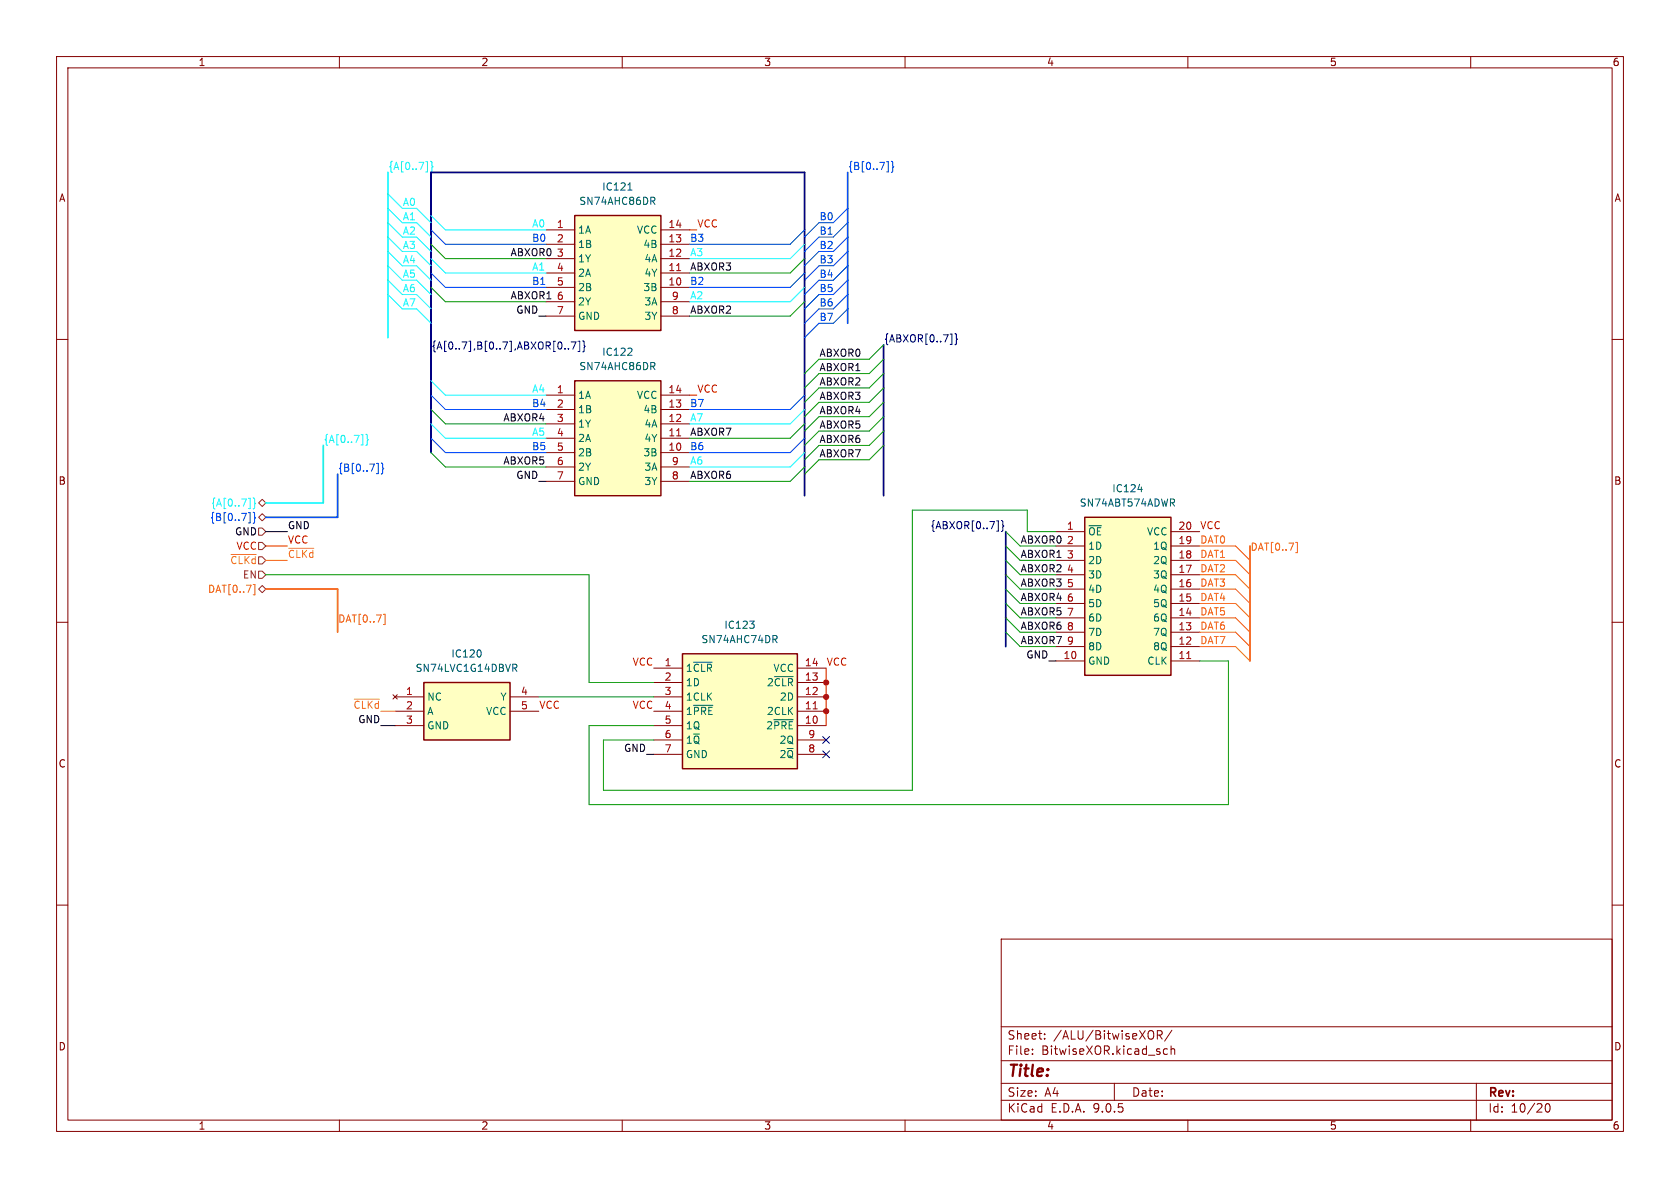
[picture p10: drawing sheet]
<svg xmlns="http://www.w3.org/2000/svg" width="297mm" height="210mm" viewBox="0 0 297 210" stroke-linecap="round" stroke-linejoin="round" font-family="sans-serif">
<defs><g id="words">
<text font-size="2.8" fill="#840000" x="178" y="190.9">Title:</text>
<g font-size="2.1" fill="#840000">
<text x="178" y="184">Sheet:</text>
<text x="186.2" y="184">/ALU/BitwiseXOR/</text>
<text x="178" y="186.7">File:</text>
<text x="184.1" y="186.7">BitwiseXOR.kicad_sch</text>
<text x="178" y="196.9">KiCad</text>
<text x="178" y="194.1">Size:</text>
<text x="184.7" y="194.1">A4</text>
<text x="185.7" y="196.9">E.D.A.</text>
<text x="193.3" y="196.9">9.0.5</text>
<text x="200" y="194.1">Date:</text>
<text x="263" y="194.3">Rev:</text>
<text x="263" y="196.9">Id:</text>
<text x="267.1" y="196.9">10/20</text>
</g>
<g font-size="1.8" fill="#840000">
<text x="35" y="11.9">1</text>
<text x="85" y="11.9">2</text>
<text x="135" y="11.9">3</text>
<text x="185" y="11.9">4</text>
<text x="235" y="11.9">5</text>
<text x="285" y="11.9">6</text>
<text x="10.3" y="35.9">A</text>
<text x="285.3" y="35.9">A</text>
<text x="10.3" y="85.9">B</text>
<text x="285.3" y="85.9">B</text>
<text x="10.3" y="135.9">C</text>
<text x="285.3" y="135.9">C</text>
<text x="10.3" y="185.9">D</text>
<text x="285.3" y="185.9">D</text>
<text x="35" y="199.9">1</text>
<text x="85" y="199.9">2</text>
<text x="135" y="199.9">3</text>
<text x="185" y="199.9">4</text>
<text x="235" y="199.9">5</text>
<text x="285" y="199.9">6</text>
</g>
<g font-size="1.8" fill="#00f8ff">
<text x="68.6" y="30.1">{A[0..7]}</text>
<text x="71.1" y="36.5">A0</text>
<text x="71.1" y="39">A1</text>
<text x="71.1" y="41.6">A2</text>
<text x="94" y="40.3">A0</text>
<text x="71.1" y="44.1">A3</text>
<text x="71.1" y="46.6">A4</text>
<text x="94" y="47.9">A1</text>
<text x="121.9" y="45.4">A3</text>
<text x="71.1" y="51.7">A6</text>
<text x="71.1" y="49.2">A5</text>
<text x="121.9" y="53">A2</text>
<text x="71.1" y="54.3">A7</text>
<text x="94" y="69.5">A4</text>
<text x="94" y="77.1">A5</text>
<text x="121.9" y="74.6">A7</text>
<text x="57.1" y="78.4">{A[0..7]}</text>
<text x="121.9" y="82.2">A6</text>
<text x="37.2" y="89.8">{A[0..7]}</text>
</g>
<g font-size="1.8" fill="#006464">
<text x="106.4" y="33.9">IC121</text>
<text x="102.1" y="41.5">1A</text>
<text x="102.3" y="36.4">SN74AHC86DR</text>
<text x="112.5" y="41.5">VCC</text>
<text x="102.1" y="44">1B</text>
<text x="102.1" y="46.6">1Y</text>
<text x="113.6" y="44">4B</text>
<text x="113.8" y="46.6">4A</text>
<text x="102.1" y="49.1">2A</text>
<text x="102.1" y="51.7">2B</text>
<text x="113.6" y="51.7">3B</text>
<text x="113.8" y="49.1">4Y</text>
<text x="102.1" y="54.2">2Y</text>
<text x="102.1" y="56.7">GND</text>
<text x="113.8" y="54.2">3A</text>
<text x="113.8" y="56.7">3Y</text>
<text x="102.3" y="65.6">SN74AHC86DR</text>
<text x="106.4" y="63.1">IC122</text>
<text x="102.1" y="70.7">1A</text>
<text x="112.5" y="70.7">VCC</text>
<text x="102.1" y="73.3">1B</text>
<text x="102.1" y="75.8">1Y</text>
<text x="113.6" y="73.3">4B</text>
<text x="113.8" y="75.8">4A</text>
<text x="102.1" y="78.3">2A</text>
<text x="102.1" y="80.9">2B</text>
<text x="102.1" y="83.4">2Y</text>
<text x="113.6" y="80.9">3B</text>
<text x="113.8" y="78.3">4Y</text>
<text x="113.8" y="83.4">3A</text>
<text x="102.1" y="86">GND</text>
<text x="113.8" y="86">3Y</text>
<text x="190.8" y="89.8">SN74ABT574ADWR</text>
<text x="196.5" y="87.2">IC124</text>
<text x="192.3" y="94.8">~{OE}</text>
<text x="202.7" y="94.8">VCC</text>
<text x="192.3" y="97.4">1D</text>
<text x="192.3" y="99.9">2D</text>
<text x="203.8" y="97.4">1Q</text>
<text x="203.8" y="99.9">2Q</text>
<text x="192.3" y="102.5">3D</text>
<text x="192.3" y="105">4D</text>
<text x="192.3" y="107.5">5D</text>
<text x="203.8" y="102.5">3Q</text>
<text x="203.8" y="105">4Q</text>
<text x="203.8" y="107.5">5Q</text>
<text x="123.9" y="113.9">SN74AHC74DR</text>
<text x="128" y="111.4">IC123</text>
<text x="192.3" y="110.1">6D</text>
<text x="192.3" y="112.6">7D</text>
<text x="203.8" y="110.1">6Q</text>
<text x="203.8" y="112.6">7Q</text>
<text x="73.4" y="119">SN74LVC1G14DBVR</text>
<text x="79.7" y="116.4">IC120</text>
<text x="121.2" y="119">1~{CLR}</text>
<text x="136.6" y="119">VCC</text>
<text x="192.3" y="115.2">8D</text>
<text x="192.3" y="117.7">GND</text>
<text x="202.7" y="117.7">CLK</text>
<text x="203.8" y="115.2">8Q</text>
<text x="75.4" y="124.1">NC</text>
<text x="88.4" y="124.1">Y</text>
<text x="121.2" y="121.5">1D</text>
<text x="121.2" y="124.1">1CLK</text>
<text x="135.5" y="121.5">2~{CLR}</text>
<text x="137.8" y="124.1">2D</text>
<text x="75.4" y="126.6">A</text>
<text x="75.4" y="129.1">GND</text>
<text x="85.8" y="126.6">VCC</text>
<text x="121.2" y="126.6">1~{PRE}</text>
<text x="121.2" y="129.1">1Q</text>
<text x="121.2" y="131.7">1~{Q}</text>
<text x="135.4" y="129.1">2~{PRE}</text>
<text x="135.5" y="126.6">2CLK</text>
<text x="137.7" y="131.7">2Q</text>
<text x="121.2" y="134.2">GND</text>
<text x="137.7" y="134.2">2~{Q}</text>
</g>
<g font-size="1.8" fill="#0048ff">
<text x="149.9" y="30.1">{B[0..7]}</text>
<text x="144.8" y="39">B0</text>
<text x="144.8" y="41.6">B1</text>
<text x="94" y="42.8">B0</text>
<text x="121.9" y="42.8">B3</text>
<text x="144.8" y="44.1">B2</text>
<text x="144.8" y="46.6">B3</text>
<text x="94" y="50.5">B1</text>
<text x="121.9" y="50.5">B2</text>
<text x="144.8" y="49.2">B4</text>
<text x="144.8" y="51.7">B5</text>
<text x="144.8" y="56.8">B7</text>
<text x="144.8" y="54.3">B6</text>
<text x="94" y="72">B4</text>
<text x="121.9" y="72">B7</text>
<text x="59.7" y="83.5">{B[0..7]}</text>
<text x="94" y="79.7">B5</text>
<text x="121.9" y="79.7">B6</text>
<text x="37" y="92.3">{B[0..7]}</text>
</g>
<g font-size="1.8" fill="#a90000">
<text x="98.4" y="40.4">1</text>
<text x="118.1" y="40.4">14</text>
<text x="98.4" y="42.9">2</text>
<text x="98.4" y="45.5">3</text>
<text x="118.1" y="42.9">13</text>
<text x="118.1" y="45.5">12</text>
<text x="98.4" y="48">4</text>
<text x="98.4" y="50.5">5</text>
<text x="98.4" y="53.1">6</text>
<text x="118.1" y="48">11</text>
<text x="118.1" y="50.5">10</text>
<text x="118.7" y="53.1">9</text>
<text x="98.4" y="55.6">7</text>
<text x="118.7" y="55.6">8</text>
<text x="98.4" y="69.6">1</text>
<text x="118.1" y="69.6">14</text>
<text x="98.4" y="72.1">2</text>
<text x="98.4" y="74.7">3</text>
<text x="98.4" y="77.2">4</text>
<text x="118.1" y="72.1">13</text>
<text x="118.1" y="74.7">12</text>
<text x="118.1" y="77.2">11</text>
<text x="98.4" y="79.8">5</text>
<text x="98.4" y="82.3">6</text>
<text x="118.1" y="79.8">10</text>
<text x="118.7" y="82.3">9</text>
<text x="98.4" y="84.8">7</text>
<text x="118.7" y="84.8">8</text>
<text x="188.5" y="93.7">1</text>
<text x="208.2" y="93.7">20</text>
<text x="188.5" y="96.3">2</text>
<text x="188.5" y="98.8">3</text>
<text x="188.5" y="101.3">4</text>
<text x="208.2" y="96.3">19</text>
<text x="208.2" y="98.8">18</text>
<text x="208.2" y="101.3">17</text>
<text x="188.5" y="103.9">5</text>
<text x="188.5" y="106.4">6</text>
<text x="208.2" y="103.9">16</text>
<text x="208.2" y="106.4">15</text>
<text x="188.5" y="109">7</text>
<text x="188.5" y="111.5">8</text>
<text x="208.2" y="109">14</text>
<text x="208.2" y="111.5">13</text>
<text x="117.4" y="117.9">1</text>
<text x="142.2" y="117.9">14</text>
<text x="187.9" y="116.6">10</text>
<text x="188.5" y="114">9</text>
<text x="208.2" y="114">12</text>
<text x="208.2" y="116.6">11</text>
<text x="71.7" y="122.9">1</text>
<text x="71.7" y="125.5">2</text>
<text x="92" y="122.9">4</text>
<text x="92" y="125.5">5</text>
<text x="117.4" y="120.4">2</text>
<text x="117.4" y="122.9">3</text>
<text x="117.4" y="125.5">4</text>
<text x="142.2" y="120.4">13</text>
<text x="142.2" y="122.9">12</text>
<text x="142.2" y="125.5">11</text>
<text x="71.7" y="128">3</text>
<text x="117.4" y="128">5</text>
<text x="117.4" y="130.6">6</text>
<text x="142.2" y="128">10</text>
<text x="142.8" y="130.6">9</text>
<text x="117.4" y="133.1">7</text>
<text x="142.8" y="133.1">8</text>
</g>
<g font-size="1.8" fill="#ff0007">
<text x="123.2" y="40.3">VCC</text>
<text x="123.2" y="69.5">VCC</text>
<text x="212.1" y="93.6">VCC</text>
<text x="41.7" y="97.4">VCC</text>
<text x="50.8" y="96.2">VCC</text>
<text x="111.7" y="117.8">VCC</text>
<text x="146" y="117.8">VCC</text>
<text x="95.2" y="125.4">VCC</text>
<text x="111.7" y="125.4">VCC</text>
</g>
<g font-size="1.8" fill="#0f0f0f">
<text x="90.2" y="45.4">ABXOR0</text>
<text x="121.9" y="47.9">ABXOR3</text>
<text x="90.2" y="53">ABXOR1</text>
<text x="121.9" y="55.5">ABXOR2</text>
<text x="144.8" y="63.2">ABXOR0</text>
<text x="144.8" y="65.7">ABXOR1</text>
<text x="144.8" y="68.2">ABXOR2</text>
<text x="144.8" y="70.8">ABXOR3</text>
<text x="88.9" y="74.6">ABXOR4</text>
<text x="121.9" y="77.1">ABXOR7</text>
<text x="144.8" y="73.3">ABXOR4</text>
<text x="144.8" y="75.9">ABXOR5</text>
<text x="88.9" y="82.2">ABXOR5</text>
<text x="144.8" y="80.9">ABXOR7</text>
<text x="144.8" y="78.4">ABXOR6</text>
<text x="121.9" y="84.7">ABXOR6</text>
<text x="180.3" y="98.7">ABXOR1</text>
<text x="180.3" y="101.3">ABXOR2</text>
<text x="180.3" y="96.2">ABXOR0</text>
<text x="180.3" y="106.3">ABXOR4</text>
<text x="180.3" y="103.8">ABXOR3</text>
<text x="180.3" y="111.4">ABXOR6</text>
<text x="180.3" y="108.9">ABXOR5</text>
<text x="180.3" y="114">ABXOR7</text>
</g>
<g font-size="1.8">
<text x="91.2" y="55.5">GND</text>
<text x="91.2" y="84.7">GND</text>
<text x="41.5" y="94.8">GND</text>
<text x="50.8" y="93.6">GND</text>
<text x="181.3" y="116.5">GND</text>
<text x="63.2" y="127.9">GND</text>
<text x="110.2" y="133">GND</text>
</g>
<g font-size="1.8" fill="#000084">
<text x="76.2" y="61.9">{A[0..7],B[0..7],ABXOR[0..7]}</text>
<text x="156.2" y="60.6">{ABXOR[0..7]}</text>
<text x="164.4" y="93.6">{ABXOR[0..7]}</text>
</g>
<g font-size="1.8" fill="#725600">
<text x="40.6" y="99.9">~{CLKd}</text>
<text x="42.8" y="102.5">EN</text>
</g>
<g font-size="1.8" fill="#ffba00">
<text x="50.8" y="98.7">~{CLKd}</text>
<text x="62.4" y="125.4">~{CLKd}</text>
</g>
<g font-size="1.8" fill="#ff6400">
<text x="212.1" y="96.2">DAT0</text>
<text x="212.1" y="98.7">DAT1</text>
<text x="212.1" y="101.3">DAT2</text>
<text x="221" y="97.4">DAT[0..7]</text>
<text x="36.7" y="105">DAT[0..7]</text>
<text x="212.1" y="106.3">DAT4</text>
<text x="212.1" y="103.8">DAT3</text>
<text x="59.7" y="110.1">DAT[0..7]</text>
<text x="212.1" y="108.9">DAT5</text>
<text x="212.1" y="111.4">DAT6</text>
<text x="212.1" y="114">DAT7</text>
</g>
</g></defs>
<g fill="none" stroke="#840000" stroke-width=".18">
<path d="M10 10h277v190h-277zM12 12h273v186h-273zM60 10v2M110 10v2M160 10v2M210 10v2M260 10v2M10 60h2M285 60h2M10 110h2M285 110h2M10 160h2"/>
<path d="M177 166h108v32h-108zM285 160h2M60 198v2M110 198v2M160 198v2M177 194.5h108M177 191.5h108M177 187.5h108M177 181.5h108M182.5 186.3v.1M182.5 185.5v.1M184.7 183.6v.1"/>
<path d="M184.7 182.8v.1M197 191.5v3M203.9 182.4v1.1M204.6 183l.7-.1 .2-.2-.1-.4-.2-.1h-.6v1.5M205 183l.5 .7M205.7 186.1l.3 .3 .4-.1M206.4 185.5l-.4-.1-.3 .3M207 185.5l.2-.1 .4 .1 .1 .9M207 184.9v1.5M207.2 182.1l-1.3 2M210 198v2M260 198v2"/>
<path d="M261 191.5v6.5M273.3 195.2l.2-.1a.81 .81 0 0 1 .6 .6 .81 .81 0 0 1-.3 .8l-.1 .1a.81 .81 0 0 1-.4-1.4z"/>
</g>
<path d="M191.8 91.4h15.2v28h-15.2z" fill="#ffffc2"/>
<path d="M191.8 91.4h15.2v28h-15.2z" fill="none" stroke="#840000" stroke-width=".25"/>
<g fill="none" stroke="#840000" stroke-width=".18">
<path d="M186.7 94h5.1M186.7 96.5h5.1M186.7 99.1h5.1M207 94h5.1M207 96.5h5.1M207 99.1h5.1M186.7 101.6h5.1M186.7 104.1h5.1M186.7 106.7h5.1M186.7 109.2h5.1M186.7 111.8h5.1M186.7 114.3h5.1"/>
<path d="M186.7 116.8h5.1M207 101.6h5.1M207 104.1h5.1M207 106.7h5.1M207 109.2h5.1M207 111.8h5.1M207 114.3h5.1M207 116.8h5.1"/>
</g>
<path d="M209.8 116.4h.7" fill="none" stroke="#a90000" stroke-width=".18"/>
<path d="M201.2 86.5h.8M207.2 88.9l.4 .6M207.5 88.3l.1 .2-.1 .3" fill="none" stroke="#006464" stroke-width=".18"/>
<path d="M120.6 115.6h20.4v20.3h-20.4z" fill="#ffffc2"/>
<path d="M120.6 115.6h20.4v20.3h-20.4z" fill="none" stroke="#840000" stroke-width=".25"/>
<g fill="none" stroke="#840000" stroke-width=".18">
<path d="M115.6 118.1h5M141 118.1h5M115.6 120.7h5M115.6 123.2h5M115.6 125.7h5M115.6 128.3h5M115.6 130.8h5M115.6 133.4h5M141 120.7h5M141 123.2h5M141 125.7h5M141 128.3h5"/>
<path d="M141 130.8h5M141 133.4h5"/>
</g>
<path d="M122.6 117.1h3.3M132.5 109.8h.8l-.4 .5M133.2 110.3l.1 .2-.1 .5M136.9 119.6h3.3M136.9 113l.5 .6M137.1 112.3l.3 .3-.1 .3-.2 .1M122.6 124.7h3.4M136.8 127.2h3.4" fill="none" stroke="#006464" stroke-width=".18"/>
<path d="M143.8 125.3h.7" fill="none" stroke="#a90000" stroke-width=".18"/>
<path d="M74.9 120.7h15.3v10.1h-15.3z" fill="#ffffc2"/>
<path d="M74.9 120.7h15.3v10.1h-15.3z" fill="none" stroke="#840000" stroke-width=".25"/>
<path d="M69.5 122.8l.7 .8M69.8 123.2h5.1M69.8 125.7h5.1M69.8 128.3h5.1M70.2 122.8l-.7 .8M90.2 123.2h5M90.2 125.7h5" fill="none" stroke="#840000" stroke-width=".18"/>
<path d="M84.9 115l.2 .4-.2 .6M90.7 117.4h.4l.3 .3-.1 .3-.6 .1M91 118.1l.4 .6" fill="none" stroke="#006464" stroke-width=".18"/>
<path d="M101.6 38.1h15.2v20.3h-15.2z" fill="#ffffc2"/>
<path d="M101.6 38.1h15.2v20.3h-15.2z" fill="none" stroke="#840000" stroke-width=".25"/>
<g fill="none" stroke="#840000" stroke-width=".18">
<path d="M96.5 40.6h5.1M96.5 43.2h5.1M96.5 45.7h5.1M96.5 48.3h5.1M96.5 50.8h5.1M96.5 53.3h5.1M96.5 55.9h5.1M116.8 40.6h5.1M116.8 43.2h5.1M116.8 45.7h5.1M116.8 48.3h5.1M116.8 50.8h5.1"/>
<path d="M116.8 53.3h5.1M116.8 55.9h5.1"/>
</g>
<path d="M119.6 47.8h.7" fill="none" stroke="#a90000" stroke-width=".18"/>
<path d="M111 33.6h.7M111.2 32.5l.2-.2v1.3M115.4 35.5l.4 .6M115.5 34.9l.3 .2-.1 .3-.2 .1" fill="none" stroke="#006464" stroke-width=".18"/>
<path d="M101.6 67.3h15.2v20.3h-15.2z" fill="#ffffc2"/>
<path d="M101.6 67.3h15.2v20.3h-15.2z" fill="none" stroke="#840000" stroke-width=".25"/>
<g fill="none" stroke="#840000" stroke-width=".18">
<path d="M96.5 69.9h5.1M96.5 72.4h5.1M96.5 74.9h5.1M96.5 77.5h5.1M116.8 69.9h5.1M116.8 72.4h5.1M116.8 74.9h5.1M116.8 77.5h5.1M96.5 80h5.1M96.5 82.6h5.1M96.5 85.1h5.1M116.8 80h5.1"/>
<path d="M116.8 82.6h5.1M116.8 85.1h5.1"/>
</g>
<path d="M119.6 77.1h.7" fill="none" stroke="#a90000" stroke-width=".18"/>
<path d="M111.6 61.6l.1 .2v.3l-.8 .7h.8M115.4 64.7l.4 .6M115.5 64.1l.3 .2-.1 .3-.2 .1" fill="none" stroke="#006464" stroke-width=".18"/>
<path d="M40.8 98h4.5M47 99.1h3.8M51 96.9h4.5M62.6 123.6h4.5M67.3 125.7h2.5" fill="none" stroke="#ffba00" stroke-width=".18"/>
<path d="M45.7 95.9h.7l.6 .6-.6 .7h-.7zM45.7 88.9l.7-.6 .6 .6-.6 .6zM45.7 93.3h.7l.6 .7-.6 .6h-.7zM45.7 91.4l.7-.6 .6 .6-.6 .7zM45.7 104.1l.7-.6 .6 .6-.6 .7zM45.7 101h.7l.6 .6-.6 .6h-.7z" fill="none" stroke="#725600" stroke-width=".18"/>
<g fill="none" stroke="#00f8ff" stroke-width=".18">
<path d="M68.6 36.8l2.5 2.6h2.6l2.5 2.5M68.6 39.4l2.5 2.5M68.6 34.3l2.5 2.5M73.7 36.8l2.5 2.6M75.3 28.6h.3v1.8h-.3M76.1 28.5l.3 .2v.6l.1 .2-.1 .2v.6l-.3 .2M76.2 38.1l2.5 2.5h17.8M68.6 41.9l2.5 2.6M68.6 44.5l2.5 2.5M68.6 47l2.5 2.5M68.6 52.1l2.5 2.5M68.6 49.5l2.5 2.6"/>
<path d="M73.7 41.9l2.5 2.6M73.7 44.5l2.5 2.5M73.7 47l2.5 2.5M73.7 49.5l2.5 2.6M73.7 52.1l2.5 2.5M73.7 54.6l2.5 2.6M76.2 45.7l2.5 2.6h17.8M142.2 50.8l-2.5 2.5h-17.8M142.2 43.2l-2.5 2.5h-17.8M63.8 76.8h.3v1.9h-.3M64.7 76.8l.2 .2v.6l.2 .1-.2 .2v.6l-.2 .2M76.2 74.9l2.5 2.6h17.8"/>
<path d="M76.2 67.3l2.5 2.6h17.8M142.2 72.4l-2.5 2.5h-17.8M43.9 88.1h.3v1.8h-.3M44.8 88l.2 .2v.6l.2 .2-.2 .2v.6l-.2 .2M142.2 80l-2.5 2.6h-17.8"/>
</g>
<path d="M212.1 96.5h6.3l2.6 2.6M212.1 99.1h6.3l2.6 2.5M229.1 95.9h.3v1.8h-.3M44.8 103.3h.3v1.8h-.3M67.8 108.6h.3v1.8h-.3M212.1 114.3h6.3l2.6 2.5M212.1 109.2h6.3l2.6 2.6M212.1 111.8h6.3l2.6 2.5M212.1 106.7h6.3l2.6 2.5M212.1 101.6h6.3l2.6 2.5M212.1 104.1h6.3l2.6 2.6" fill="none" stroke="#ff6400" stroke-width=".18"/>
<g fill="none" stroke="#0048ff" stroke-width=".18">
<path d="M144.8 39.4l-2.6 2.5M149.9 39.4l-2.6 2.5h-2.5l-2.6 2.6M149.9 36.8l-2.6 2.6M156.7 28.6h.3v1.8h-.3M157.6 28.5l.2 .2v.6l.2 .2-.2 .2v.6l-.2 .2M76.2 48.3l2.5 2.5h17.8M76.2 40.6l2.5 2.6h17.8M142.2 48.3l-2.5 2.5h-17.8M142.2 40.6l-2.5 2.6h-17.8M144.8 52.1l-2.6 2.5M144.8 47l-2.6 2.5M144.8 54.6l-2.6 2.6"/>
<path d="M144.8 57.2l-2.6 2.5M144.8 49.5l-2.6 2.6M144.8 44.5l-2.6 2.5M149.9 47l-2.6 2.5M149.9 41.9l-2.6 2.6M149.9 49.5l-2.6 2.6M149.9 52.1l-2.6 2.5M149.9 44.5l-2.6 2.5M149.9 54.6l-2.6 2.6M76.2 77.5l2.5 2.5h17.8M76.2 69.9l2.5 2.5h17.8M142.2 77.5l-2.5 2.5h-17.8"/>
<path d="M142.2 69.9l-2.5 2.5h-17.8M43.9 90.6h.3v1.8h-.3M44.8 90.6l.2 .1v.7l.2 .1-.2 .2v.6l-.2 .2M66.6 81.9h.3v1.8h-.3M67.4 81.9l.3 .1v.6l.1 .2-.1 .2v.6l-.3 .2"/>
</g>
<g fill="none" stroke="#000084" stroke-width=".18">
<path d="M168 59.1h.3v1.8h-.3M168.8 59l.3 .2v.6l.2 .2-.2 .1v.6l-.3 .2M99.2 60.6l.1 .3-.1 .7M99.9 61.6v.1M100.5 61.6v.1M101 60.4h.8l-.5 1.3M102.2 60.3h.3v1.8h-.3M103 60.3l.3 .1v.7l.2 .1-.2 .2v.6l-.3 .2M176.2 92.1h.3v1.8h-.3M177 92l.3 .2v.6l.2 .2-.2 .2v.6l-.3 .2M145.4 130.2l1.3 1.2M145.4 132.7l1.3 1.3"/>
<path d="M146.7 130.2l-1.3 1.2M146.7 132.7l-1.3 1.3"/>
</g>
<path d="M156.2 61v26.6M76.2 80v-49.5h66v57.1M177.8 94v20.3" fill="none" stroke="#000084" stroke-width=".3"/>
<path d="M68.6 30.5v29.2M57.1 78.7v10.2h-10.1" fill="none" stroke="#00f8ff" stroke-width=".3"/>
<path d="M149.9 30.5v26.7M59.7 83.8v7.6h-12.7" fill="none" stroke="#0048ff" stroke-width=".3"/>
<path d="M221 96.5v20.3M47 104.1h12.7v7.7" fill="none" stroke="#ff6400" stroke-width=".3"/>
<path d="M95.2 55.9h1.3M47 94h3.8M95.2 85.1h1.3M185.4 116.8h1.3M67.3 128.3h2.5M114.3 133.4h1.3" fill="none" stroke="#000" stroke-width=".18"/>
<g fill="none" stroke="#009600" stroke-width=".18">
<path d="M76.2 50.8l2.5 2.5h17.8M76.2 43.2l2.5 2.5h17.8M142.2 53.3l-2.5 2.6h-17.8M142.2 45.7l-2.5 2.6h-17.8M76.2 72.4l2.5 2.5h17.8M142.2 74.9l-2.5 2.6h-17.8M156.2 68.6l-2.5 2.5h-8.9l-2.6 2.6M156.2 61l-2.5 2.5h-8.9l-2.6 2.5M156.2 66l-2.5 2.6h-8.9l-2.6 2.5M156.2 63.5l-2.5 2.5h-8.9l-2.6 2.6M156.2 78.7l-2.5 2.6h-8.9l-2.6 2.5M156.2 76.2l-2.5 2.5h-8.9l-2.6 2.6"/>
<path d="M156.2 71.1l-2.5 2.6h-8.9l-2.6 2.5M156.2 73.7l-2.5 2.5h-8.9l-2.6 2.5M76.2 80l2.5 2.6h17.8M142.2 82.6l-2.5 2.5h-17.8M177.8 99.1l2.5 2.5h6.4M177.8 96.5l2.5 2.6h6.4M177.8 94l2.5 2.5h6.4M186.7 94h-5.1v-3.8h-20.3v49.5h-54.6v-8.9h8.9M47 101.6h57.1v19.1h11.5M177.8 101.6l2.5 2.5h6.4M177.8 106.7l2.5 2.5h6.4M177.8 111.8l2.5 2.5h6.4"/>
<path d="M177.8 109.2l2.5 2.6h6.4M177.8 104.1l2.5 2.6h6.4M212.1 116.8h5.1v25.4h-113.1v-13.9h11.5M95.2 123.2h20.4"/>
</g>
<path d="M121.9 40.6h1.3M121.9 69.9h1.3M47 96.5h3.8M146 118.1v10.2" fill="none" stroke="#ff0007" stroke-width=".18"/>
<g fill="#ff0007" stroke="#ff0007" stroke-width=".18">
<circle cx="146" cy="120.7" r=".46"/>
<circle cx="146" cy="123.2" r=".46"/>
<circle cx="146" cy="125.7" r=".46"/>
</g>
<use href="#words"/>
</svg>
